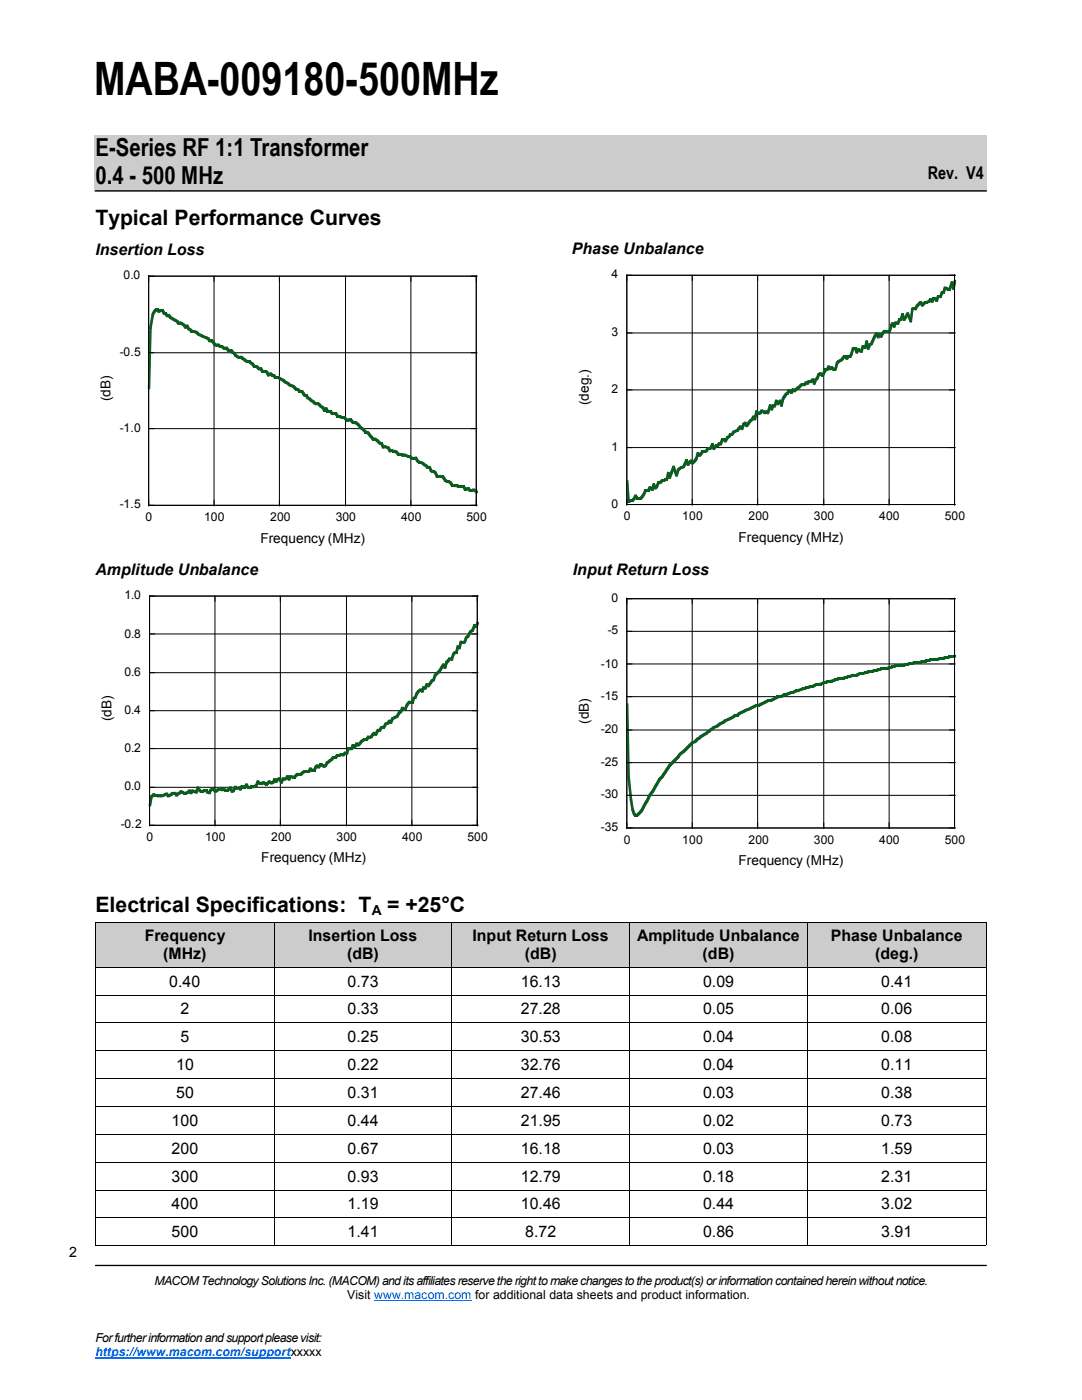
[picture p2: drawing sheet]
<svg xmlns="http://www.w3.org/2000/svg" width="216mm" height="279mm" viewBox="0 0 216 279" stroke-linecap="round" stroke-linejoin="round" font-family="sans-serif">
<defs><g id="words">
<text font-size="9.2" x="18.8" y="19">MABA-009180-500MHz</text>
<g font-size="5">
<text x="19" y="31.1">E-Series RF 1:1 Transformer</text>
<text x="19" y="36.8">0.4 - 500 MHz</text>
</g>
<g font-size="4.2">
<text x="19" y="44.9">Typical Performance Curves</text>
<text x="19" y="182">Electrical Specifications: T</text>
<text x="77.3" y="182">= +25°C</text>
</g>
<text font-size="3.5" x="185.2" y="35.7">Rev. V4</text>
<g font-size="3.2">
<text x="19" y="50.9">Insertion Loss</text>
<text x="114.1" y="50.7">Phase Unbalance</text>
<text x="19" y="114.7">Amplitude Unbalance</text>
<text x="114.3" y="114.8">Input Return Loss</text>
<text x="28.9" y="187.9">Frequency</text>
<text x="32.6" y="191.5">(MHz)</text>
<text x="61.6" y="187.9">Insertion Loss</text>
<text x="69.3" y="191.5">(dB)</text>
<text x="94.3" y="187.9">Input Return Loss</text>
<text x="104.8" y="191.5">(dB)</text>
<text x="127.2" y="187.9">Amplitude Unbalance</text>
<text x="140.2" y="191.5">(dB)</text>
<text x="165.8" y="187.9">Phase Unbalance</text>
<text x="174.7" y="191.5">(deg.)</text>
<text x="33.8" y="196.9">0.40</text>
<text x="69.4" y="196.9">0.73</text>
<text x="103.9" y="196.9">16.13</text>
<text x="140.3" y="196.9">0.09</text>
<text x="175.9" y="196.9">0.41</text>
<text x="36" y="202.5">2</text>
<text x="69.4" y="202.5">0.33</text>
<text x="103.9" y="202.5">27.28</text>
<text x="140.3" y="202.5">0.05</text>
<text x="175.9" y="202.5">0.06</text>
<text x="36" y="208">5</text>
<text x="69.4" y="208">0.25</text>
<text x="103.9" y="208">30.53</text>
<text x="140.3" y="208">0.04</text>
<text x="175.9" y="208">0.08</text>
<text x="35.1" y="213.6">10</text>
<text x="69.4" y="213.6">0.22</text>
<text x="103.9" y="213.6">32.76</text>
<text x="140.3" y="213.6">0.04</text>
<text x="175.9" y="213.6">0.11</text>
<text x="35.1" y="219.2">50</text>
<text x="69.4" y="219.2">0.31</text>
<text x="103.9" y="219.2">27.46</text>
<text x="140.3" y="219.2">0.03</text>
<text x="175.9" y="219.2">0.38</text>
<text x="34.3" y="224.7">100</text>
<text x="69.4" y="224.7">0.44</text>
<text x="103.9" y="224.7">21.95</text>
<text x="140.3" y="224.7">0.02</text>
<text x="175.9" y="224.7">0.73</text>
<text x="34.3" y="230.2">200</text>
<text x="69.4" y="230.2">0.67</text>
<text x="103.9" y="230.2">16.18</text>
<text x="140.3" y="230.2">0.03</text>
<text x="175.9" y="230.2">1.59</text>
<text x="34.3" y="235.8">300</text>
<text x="69.4" y="235.8">0.93</text>
<text x="103.9" y="235.8">12.79</text>
<text x="140.3" y="235.8">0.18</text>
<text x="175.9" y="235.8">2.31</text>
<text x="34.3" y="241.4">400</text>
<text x="69.4" y="241.4">1.19</text>
<text x="103.9" y="241.4">10.46</text>
<text x="140.3" y="241.4">0.44</text>
<text x="175.9" y="241.4">3.02</text>
<text x="34.3" y="246.9">500</text>
<text x="69.4" y="246.9">1.41</text>
<text x="104.8" y="246.9">8.72</text>
<text x="140.3" y="246.9">0.86</text>
<text x="175.9" y="246.9">3.91</text>
</g>
<g font-size="2.8">
<text x="74.2" y="182.6">A</text>
<text x="13.8" y="250.9">2</text>
</g>
<g font-size="2.7">
<text x="22.1" y="80.1" transform="rotate(-90 22.1 80.1)">(dB)</text>
<text x="117.5" y="80.9" transform="rotate(-90 117.5 80.9)">(deg.)</text>
<text x="52" y="108.3">Frequency (MHz)</text>
<text x="147.4" y="108.1">Frequency (MHz)</text>
<text x="22.3" y="144" transform="rotate(-90 22.3 144)">(dB)</text>
<text x="117.5" y="144.5" transform="rotate(-90 117.5 144.5)">(dB)</text>
<text x="52.2" y="172.2">Frequency (MHz)</text>
<text x="147.4" y="172.7">Frequency (MHz)</text>
</g>
<g font-size="2.5">
<text x="30.8" y="256.5">MACOM Technology Solutions Inc. (MACOM) and its affiliates reserve the right to make changes to the product(s) or information contained herein without notice.</text>
<text x="69.3" y="259.3">Visit www.macom.com for additional data sheets and product information.</text>
<text x="19" y="267.8">For further information and support please visit:</text>
</g>
<text font-size="2.5" fill="#06f" x="19" y="270.7">https://www.macom.com/supportxxxxx</text>
<g font-size="2.4">
<text x="24.7" y="55.7">0.0</text>
<text x="122.1" y="55.5">4</text>
<text x="23.9" y="71">-0.5</text>
<text x="122.1" y="67.1">3</text>
<text x="122.1" y="78.4">2</text>
<text x="23.9" y="86.3">-1.0</text>
<text x="122.1" y="89.9">1</text>
<text x="23.9" y="101.5">-1.5</text>
<text x="122.1" y="101.3">0</text>
<text x="29.1" y="104">0</text>
<text x="40.7" y="104">100</text>
<text x="54" y="104">200</text>
<text x="67" y="104">300</text>
<text x="80" y="104">400</text>
<text x="93.1" y="104">500</text>
<text x="124.5" y="103.9">0</text>
<text x="136.2" y="103.9">100</text>
<text x="149.4" y="103.9">200</text>
<text x="162.4" y="103.9">300</text>
<text x="175.5" y="103.9">400</text>
<text x="188.5" y="103.9">500</text>
<text x="24.8" y="119.6">1.0</text>
<text x="122.1" y="120.1">0</text>
<text x="24.8" y="127.3">0.8</text>
<text x="121.3" y="126.6">-5</text>
<text x="24.8" y="134.9">0.6</text>
<text x="119.9" y="133.3">-10</text>
<text x="24.8" y="142.5">0.4</text>
<text x="119.9" y="139.8">-15</text>
<text x="119.9" y="146.3">-20</text>
<text x="24.8" y="150.2">0.2</text>
<text x="119.9" y="152.8">-25</text>
<text x="24.8" y="157.8">0.0</text>
<text x="119.9" y="159.4">-30</text>
<text x="24.1" y="165.3">-0.2</text>
<text x="29.2" y="167.9">0</text>
<text x="40.9" y="167.9">100</text>
<text x="54.1" y="167.9">200</text>
<text x="67.2" y="167.9">300</text>
<text x="80.2" y="167.9">400</text>
<text x="93.3" y="167.9">500</text>
<text x="119.9" y="165.9">-35</text>
<text x="124.5" y="168.4">0</text>
<text x="136.2" y="168.4">100</text>
<text x="149.4" y="168.4">200</text>
<text x="162.4" y="168.4">300</text>
<text x="175.5" y="168.4">400</text>
<text x="188.5" y="168.4">500</text>
</g>
</g></defs>
<path d="M18.8 26.9h178v11.3h-178z" fill-rule="evenodd" fill="#ccc"/>
<path d="M19 38.1h177.8" fill="none" stroke="#000" stroke-width=".26"/>
<g fill="#fff">
<path d="M6.9 247.1h9.6v6.3h-9.6z" fill-rule="evenodd"/>
<path d="M6.9 247.3h9.5v6.4h-9.5z" fill-rule="evenodd"/>
</g>
<path d="M19 252.6h177.8" fill="none" stroke="#000" stroke-width=".26"/>
<path d="M74.7 259.7h19.4" fill="none" stroke="#06f" stroke-width=".2"/>
<path d="M19 271.1h39" fill="none" stroke="#06f" stroke-width=".25"/>
<path d="M6.9 247.3h9.5v6.3h-9.5z" fill-rule="evenodd" fill="#fff"/>
<g fill="#ccc">
<path d="M19 184.1h35.7v9h-35.7z" fill-rule="evenodd"/>
<path d="M54.7 184.1h35.5v9h-35.5z" fill-rule="evenodd"/>
<path d="M90.2 184.1h35.5v9h-35.5z" fill-rule="evenodd"/>
<path d="M125.7 184.1h35.4v9h-35.4z" fill-rule="evenodd"/>
<path d="M161.1 184.1h35.7v9h-35.7z" fill-rule="evenodd"/>
</g>
<g fill="none" stroke="#000" stroke-width=".2">
<path d="M42.9 119v45.9M56 119v45.9M69.2 119v45.9M82.2 119v45.9M95.3 119v45.9M95.4 119h-65.6v45.9M29.8 134.3h65.6M29.8 126.5h65.6M29.8 157.1h65.6M29.8 149.4h65.6M29.8 141.9h65.6M29.8 164.7h65.6"/>
<path d="M19 184.1h177.8M19.1 184.1v64.4M19.1 193.1h177.7M19.1 198.6h177.7M54.7 184.2v64.3M90.2 184.2v64.3M125.7 184.2v64.3M161.2 184.2v64.3M196.8 184.1v64.4M19.1 204.2h177.7M19.1 209.7h177.7M19.1 215.3h177.7"/>
<path d="M19.1 220.9h177.7M19.1 226.4h177.7M19.1 232h177.7M19.1 237.5h177.7M19 248.6h177.8M19.1 243.1h177.7"/>
</g>
<g fill="#07601a">
<path d="M30 158.8h.5v.5l-.3 1.7h-.5z"/>
<path d="M30.5 158.4h.4v.4l-.4 .5h-.5v-.5z"/>
<path d="M30.5 158.4l.7 .1v.5l-.7-.2z"/>
<path d="M30.8 158.5h.7v.5h-.7z"/>
<path d="M31.1 158.5l.7 .2v.4l-.7-.1z"/>
<path d="M31.4 158.7l.7-.2v.5l-.7 .1z"/>
<path d="M31.7 158.5l.7 .2v.4l-.7-.1z"/>
<path d="M32 158.7l.9-.2v.5l-.9 .1z"/>
<path d="M32.4 158.5l.8-.1v.4l-.8 .2z"/>
<path d="M32.7 158.4l.8-.2v.5l-.8 .1z"/>
<path d="M33 158.2h.5l.3 .5v.4h-.5l-.3-.4z"/>
<path d="M33.3 158.7l.8-.2v.5l-.8 .1z"/>
<path d="M33.6 158.5l.8-.1v.4l-.8 .2z"/>
<path d="M34.2 158.1h.5v.4l-.3 .3h-.5v-.4z"/>
<path d="M34.2 158.1h1v.4h-1z"/>
<path d="M34.7 158.1h.5l.3 .4v.5h-.5l-.3-.5z"/>
<path d="M35.3 158.2h.5v.5l-.3 .3h-.5v-.5z"/>
<path d="M35.3 158.2l.8-.1v.4l-.8 .2z"/>
<path d="M35.6 158.1l.3-.3h.5v.4l-.3 .3h-.5z"/>
<path d="M35.9 157.8l.8 .1v.5l-.8-.2z"/>
<path d="M36.2 157.9h.5l.4 .3v.5h-.4l-.5-.3z"/>
<path d="M36.7 158.2l.7-.1v.4l-.7 .2z"/>
<path d="M37 158.1l.7-.2v.5l-.7 .1z"/>
<path d="M37.6 157.6h.4v.5l-.3 .3h-.4v-.5z"/>
<path d="M37.6 157.6h.4l.3 .5v.4h-.4l-.3-.4z"/>
<path d="M38.2 157.6h.4v.5l-.3 .4h-.4v-.4z"/>
<path d="M38.2 157.6l.8 .2v.4l-.8-.1z"/>
<path d="M38.5 157.8l.9 .1v.5l-.9-.2z"/>
<path d="M39.2 157h.5v.5l-.3 .9h-.4z"/>
<path d="M39.2 157h.5l.3 .5v.4h-.4l-.4-.4z"/>
<path d="M39.6 157.5h.4l.3 .3v.4h-.4l-.3-.3z"/>
<path d="M39.9 157.8h.7v.4h-.7z"/>
<path d="M40.2 157.8l.7-.2v.5l-.7 .1z"/>
<path d="M40.5 157.6h.9v.5h-.9z"/>
<path d="M40.9 157.6h.5l.3 .3v.5h-.5l-.3-.3z"/>
<path d="M41.2 157.9l.8 .2v.4l-.8-.1z"/>
<path d="M41.8 157.5h.5v.4l-.3 .6h-.5v-.4z"/>
<path d="M41.8 157.5l.8-.2v.5l-.8 .1z"/>
<path d="M42.1 157.3h.8v.5h-.8z"/>
<path d="M42.4 157.3h.5l.3 .5v.4h-.5l-.3-.4z"/>
<path d="M42.7 157.8l.5-.3h.5v.4l-.5 .3h-.5z"/>
<path d="M43.5 157.1h.5v.5l-.3 .3h-.5v-.4z"/>
<path d="M43.5 157.1l.8 .2v.5l-.8-.2z"/>
<path d="M43.8 157.3l.8 .2v.4l-.8-.1z"/>
<path d="M44.1 157.5l.8-.2v.5l-.8 .1z"/>
<path d="M44.4 157.3l.8 .2v.4l-.8-.1z"/>
<path d="M44.7 157.5h.9v.4h-.9z"/>
<path d="M45.2 157.5l.7-.2v.5l-.7 .1z"/>
<path d="M45.8 157h.4v.5l-.3 .3h-.4v-.5z"/>
<path d="M45.8 157h.4l.3 .8v.4h-.4l-.3-.7z"/>
<path d="M46.1 157.8l.7-.2v.5l-.7 .1z"/>
<path d="M46.7 156.9h.5v.4l-.4 .8h-.4v-.5z"/>
<path d="M46.7 156.9h.5l.2 .2v.5h-.4l-.3-.3z"/>
<path d="M47 157.1l.9-.1v.5l-.9 .1z"/>
<path d="M47.4 157h.5l.3 .3v.5h-.4l-.4-.3z"/>
<path d="M48.1 156.7h.4v.4l-.3 .7h-.4v-.5z"/>
<path d="M48.1 156.7l.7 .2v.4l-.7-.2z"/>
<path d="M48.4 156.9h.7v.4h-.7z"/>
<path d="M49 156.4h.4v.5l-.3 .4h-.4v-.4z"/>
<path d="M49 156.4h.4l.3 .6v.5h-.4l-.3-.6z"/>
<path d="M49.3 157h.9v.5h-.9z"/>
<path d="M50 156.7h.5v.4l-.3 .4h-.5v-.5z"/>
<path d="M50 156.7l.8 .2v.4l-.8-.2z"/>
<path d="M50.3 156.9l.8-.2v.4l-.8 .2z"/>
<path d="M50.6 156.7l.8-.2v.5l-.8 .1z"/>
<path d="M51.2 155.8h.5v.4l-.3 .8h-.5v-.5z"/>
<path d="M51.2 155.8h.5l.5 .4v.5h-.5l-.5-.5z"/>
<path d="M51.7 156.2h.8v.5h-.8z"/>
<path d="M52 156.2l.3-.2h.5v.4l-.3 .3h-.5z"/>
<path d="M52.3 156l.8 .1v.4l-.8-.1z"/>
<path d="M52.6 156.1h.5l.3 .3v.5h-.5l-.3-.4z"/>
<path d="M53.2 156.1h.5v.4l-.3 .4h-.5v-.5z"/>
<path d="M53.5 155.8h.5v.4l-.3 .3h-.5v-.4z"/>
<path d="M53.5 155.8h.5l.4 .3v.4h-.4l-.5-.3z"/>
<path d="M54 156.1l.7-.1v.4l-.7 .1z"/>
<path d="M54.6 155.3h.4v.5l-.3 .6h-.4v-.4z"/>
<path d="M54.6 155.3h.4l.3 .5v.4h-.4l-.3-.4z"/>
<path d="M55.2 155.3h.4v.5l-.3 .4h-.4v-.4z"/>
<path d="M55.2 155.3l.8-.1v.4l-.8 .2z"/>
<path d="M55.5 155.2h.5l.4 .8v.4h-.4l-.5-.8z"/>
<path d="M56.3 155.2h.4v.4l-.3 .8h-.4v-.4z"/>
<path d="M56.3 155.2l.7 .1v.5l-.7-.2z"/>
<path d="M56.6 155.3l.7-.1v.4l-.7 .2z"/>
<path d="M57.2 154.7h.4v.5l-.3 .4h-.4v-.4z"/>
<path d="M57.2 154.7h.4l.3 .6v.5h-.4l-.3-.6z"/>
<path d="M57.8 154.7h.4v.5l-.3 .6h-.4v-.5z"/>
<path d="M57.8 154.7l.9 .2v.4l-.9-.1z"/>
<path d="M58.2 154.9h.8v.4h-.8z"/>
<path d="M58.5 154.9l.3-.3h.5v.4l-.3 .3h-.5z"/>
<path d="M59.1 154.3h.5v.4l-.3 .3h-.5v-.4z"/>
<path d="M59.1 154.3h.8v.4h-.8z"/>
<path d="M59.4 154.3l.8 .1v.5l-.8-.2z"/>
<path d="M60.2 154h.5v.4l-.5 .5h-.4v-.5z"/>
<path d="M60.2 154l.8-.2v.5l-.8 .1z"/>
<path d="M60.5 153.8h.8v.5h-.8z"/>
<path d="M60.8 153.8h.8v.5h-.8z"/>
<path d="M61.1 153.8h.8v.5h-.8z"/>
<path d="M61.7 153.2h.5v.5l-.3 .6h-.5v-.5z"/>
<path d="M61.7 153.2h.5l.3 .3v.5h-.5l-.3-.3z"/>
<path d="M62 153.5h.9v.5h-.9z"/>
<path d="M62.8 152.9h.4v.5l-.3 .6h-.4v-.5z"/>
<path d="M63.1 152.6h.4v.5l-.3 .3h-.4v-.5z"/>
<path d="M63.1 152.6h.4l.3 .3v.5h-.4l-.3-.3z"/>
<path d="M63.7 152.5h.5v.4l-.4 .5h-.4v-.5z"/>
<path d="M63.7 152.5h.7v.4h-.7z"/>
<path d="M64 152.5h.4l.5 .3v.4h-.5l-.4-.3z"/>
<path d="M64.4 152.8l.8-.2v.5l-.8 .1z"/>
<path d="M65.1 152h.4v.5l-.3 .6h-.4v-.5z"/>
<path d="M65.1 152l.7-.1v.4l-.7 .2z"/>
<path d="M65.7 151.6h.4v.4l-.3 .3h-.4v-.4z"/>
<path d="M65.7 151.6l.7-.2v.5l-.7 .1z"/>
<path d="M66.3 150.9h.4v.5l-.3 .5h-.4v-.5z"/>
<path d="M66.3 150.9h.9v.5h-.9z"/>
<path d="M67 150.6h.5v.5l-.3 .3h-.5v-.5z"/>
<path d="M67 150.6h.8v.5h-.8z"/>
<path d="M67.3 150.6l.8-.1v.4l-.8 .2z"/>
<path d="M67.6 150.5l.8-.2v.5l-.8 .1z"/>
<path d="M67.9 150.3l.8 .2v.4l-.8-.1z"/>
<path d="M68.2 150.5l.5-.5h.5v.5l-.5 .4h-.5z"/>
<path d="M68.7 150l.8 .2v.4l-.8-.1z"/>
<path d="M69.3 149.1h.5v.5l-.3 1h-.5z"/>
<path d="M69.3 149.1l.8 .2v.4l-.8-.1z"/>
<path d="M69.6 149.3h.8v.4h-.8z"/>
<path d="M70.2 148.5h.5v.5l-.3 .7h-.5v-.4z"/>
<path d="M70.2 148.5h.5l.3 .5v.4h-.5l-.3-.4z"/>
<path d="M71 148.2h.4v.5l-.4 .7h-.5v-.4z"/>
<path d="M71 148.2h.4l.3 .3v.5h-.4l-.3-.3z"/>
<path d="M71.3 148.5l.3-.3h.4v.5l-.3 .3h-.4z"/>
<path d="M71.9 147.8h.4v.4l-.3 .5h-.4v-.5z"/>
<path d="M71.9 147.8l.7-.2v.5l-.7 .1z"/>
<path d="M72.2 147.6l.3-.3h.4v.5l-.3 .3h-.4z"/>
<path d="M72.5 147.3l.9 .2v.4l-.9-.1z"/>
<path d="M73.3 146.9h.4v.4l-.3 .6h-.5v-.4z"/>
<path d="M73.3 146.9l.7 .1v.5l-.7-.2z"/>
<path d="M73.5 147l.8-.1v.4l-.8 .2z"/>
<path d="M74.2 146.4h.4v.5l-.3 .4h-.4v-.4z"/>
<path d="M74.5 146.1h.4v.4l-.3 .4h-.4v-.5z"/>
<path d="M74.5 146.1h.4l.3 .3v.5h-.4l-.3-.4z"/>
<path d="M75.2 145.5h.5v.4l-.5 1h-.4v-.5z"/>
<path d="M75.2 145.5l.8 .1v.5l-.8-.2z"/>
<path d="M75.8 145h.5v.5l-.3 .6h-.5v-.5z"/>
<path d="M75.8 145l.8-.1v.4l-.8 .2z"/>
<path d="M76.1 144.9h.8v.4h-.8z"/>
<path d="M76.7 144.3h.5v.4l-.3 .6h-.5v-.4z"/>
<path d="M76.7 144.3l1-.2v.5l-1 .1z"/>
<path d="M77.5 143.7h.5v.4l-.3 .5h-.5v-.5z"/>
<path d="M77.5 143.7h.5l.3 .3v.4h-.5l-.3-.3z"/>
<path d="M78.1 143.2h.5v.5l-.3 .7h-.5v-.4z"/>
<path d="M78.1 143.2l.8-.1v.4l-.8 .2z"/>
<path d="M78.4 143.1l.8-.2v.5l-.8 .1z"/>
<path d="M78.7 142.9l.8-.1v.4l-.8 .2z"/>
<path d="M79.5 142h.4v.5l-.4 .7h-.5v-.4z"/>
<path d="M79.5 142l.7-.1v.4l-.7 .2z"/>
<path d="M80.1 141.1h.4v.4l-.3 .8h-.4v-.4z"/>
<path d="M80.1 141.1h.4l.3 .3v.5h-.4l-.3-.4z"/>
<path d="M80.4 141.4l.7-.1v.4l-.7 .2z"/>
<path d="M81 140.5h.5v.4l-.4 .8h-.4v-.4z"/>
<path d="M81.5 139.9h.4v.4l-.4 .6h-.5v-.4z"/>
<path d="M81.5 139.9l.7 .1v.5l-.7-.2z"/>
<path d="M81.7 140h.8v.5h-.8z"/>
<path d="M82.4 139.1h.4v.5l-.3 .9h-.4v-.5z"/>
<path d="M82.4 139.1l.7-.1v.4l-.7 .2z"/>
<path d="M83 138.2h.4v.5l-.3 .7h-.4v-.4z"/>
<path d="M83.3 137.8h.4v.4l-.3 .5h-.4v-.5z"/>
<path d="M83.3 137.8l.4-.3h.5v.4l-.5 .3h-.4z"/>
<path d="M83.7 137.5h.5l.3 .3v.4h-.5l-.3-.3z"/>
<path d="M84.3 137h.5v.5l-.3 .7h-.5v-.4z"/>
<path d="M84.3 137l.8 .2v.4l-.8-.1z"/>
<path d="M84.9 136.4h.5v.5l-.3 .7h-.5v-.4z"/>
<path d="M84.9 136.4h.5l.3 .3v.5h-.5l-.3-.3z"/>
<path d="M85.7 136.1h.4v.4l-.4 .7h-.5v-.5z"/>
<path d="M86 135.6h.5v.5l-.4 .4h-.4v-.4z"/>
<path d="M86 135.6l.8-.1v.4l-.8 .2z"/>
<path d="M86.6 134.6h.5v.4l-.3 .9h-.5z"/>
<path d="M86.9 134.3h.5v.4l-.3 .3h-.5v-.4z"/>
<path d="M86.9 134.3l.3-.3h.5v.4l-.3 .3h-.5z"/>
<path d="M87.5 133.7h.5v.4l-.3 .3h-.5v-.4z"/>
<path d="M88 132.9h.4v.5l-.4 .7h-.5v-.4z"/>
<path d="M88.3 132.5h.4v.4l-.3 .5h-.4v-.5z"/>
<path d="M88.3 132.5h.4l.3 .6v.4h-.4l-.3-.6z"/>
<path d="M88.9 132h.4v.5l-.3 1h-.4z"/>
<path d="M88.9 132l.3-.3h.4v.5l-.3 .3h-.4z"/>
<path d="M89.5 131.3h.4v.4l-.3 .5h-.4v-.5z"/>
<path d="M89.5 131.3l.9 .1v.5l-.9-.2z"/>
<path d="M90.3 130.3h.4v.5l-.3 1.1h-.5z"/>
<path d="M90.6 130h.4v.5l-.3 .3h-.4v-.5z"/>
<path d="M90.6 130h.7v.5h-.7z"/>
<path d="M91.2 128.8h.4v.5l-.3 1.2h-.4z"/>
<path d="M91.2 128.8h.4l.3 .3v.5h-.4l-.3-.3z"/>
<path d="M91.8 127.9h.4v.5l-.3 1.2h-.4z"/>
<path d="M91.8 127.9l.9 .2v.4l-.9-.1z"/>
<path d="M92.2 128.1l.8-.2v.5l-.8 .1z"/>
<path d="M92.8 127h.5v.5l-.3 .9h-.5v-.5z"/>
<path d="M92.8 127l.8-.1v.4l-.8 .2z"/>
<path d="M93.4 126.2h.5v.5l-.3 .6h-.5v-.4z"/>
<path d="M93.7 125.8h.5v.4l-.3 .5h-.5v-.5z"/>
<path d="M93.7 125.8l.8-.2v.5l-.8 .1z"/>
<path d="M94.5 124.6h.5v.4l-.5 1.1h-.4v-.5z"/>
<path d="M94.5 124.6h.5l.3 .3v.4h-.5l-.3-.3z"/>
<path d="M95.1 124.1h.5v.5l-.3 .7h-.5v-.4z"/>
</g>
<g fill="none" stroke="#000" stroke-width=".2">
<path d="M29.8 119h1.1M29.8 119v1M29.8 118.8v45.9M29.8 119h65.6M42.9 119v1M56 119v1M69.2 119v1M82.2 119v1M94.2 119h1.1v1M95.3 118.8v45.9M138.2 119.5v45.9M151.2 119.5v45.9"/>
<path d="M164.4 119.5v45.9M177.5 119.5v45.9M190.5 119.5v45.9M190.7 119.5h-65.6v45.9M29.8 134.3h1.1M29.8 126.5h1.1M94.2 134.3h1.1M94.2 126.5h1.1M125.1 139.1h65.6M125.1 132.5h65.6M125.1 126h65.6M29.8 157.1h1.1"/>
<path d="M29.8 149.4h1.1M29.8 141.9h1.1M94.2 157.1h1.1M94.2 149.4h1.1M94.2 141.9h1.1M125.1 158.8h65.6M125.1 152.2h65.6M125.1 145.7h65.6M29.8 164.7h1.1M29.8 163.7v1M29.8 164.7h65.6M42.9 163.7v1"/>
<path d="M56 163.7v1M69.2 163.7v1M82.2 163.7v1M94.2 164.7h1.1M95.3 163.7v1M125.1 165.3h65.6"/>
</g>
<g fill="#07601a">
<path d="M124.9 140.4h.5l.3 15h-.5z"/>
<path d="M125.2 155h.5l.5 4.8h-.5z"/>
<path d="M125.7 159.4h.5l.3 2.4h-.5z"/>
<path d="M126 161.3h.5l.3 .9v.5h-.5z"/>
<path d="M126.3 162.2h.5l.3 .3v.5h-.5l-.3-.3z"/>
<path d="M126.6 162.5h.8v.5h-.8z"/>
<path d="M127.2 162.2h.5v.5l-.3 .3h-.5v-.5z"/>
<path d="M127.7 161.8h.4v.4l-.4 .5h-.5v-.5z"/>
<path d="M128 161.3h.4v.5l-.3 .4h-.4v-.4z"/>
<path d="M128.3 160.7h.4v.5l-.3 .6h-.4v-.5z"/>
<path d="M128.6 160.1h.4v.5l-.3 .6h-.4v-.5z"/>
<path d="M128.9 159.7h.5v.4l-.4 .5h-.4v-.5z"/>
<path d="M129.2 159h.4v.5l-.2 .6h-.5v-.4z"/>
<path d="M129.5 158.4h.5v.5l-.4 .6h-.4v-.5z"/>
<path d="M130 157.8h.4v.5l-.4 .6h-.5v-.5z"/>
<path d="M130.3 157.4h.4v.4l-.3 .5h-.4v-.5z"/>
<path d="M130.6 156.8h.4v.4l-.3 .6h-.4v-.4z"/>
<path d="M130.9 156.3h.4v.5l-.3 .4h-.4v-.4z"/>
<path d="M131.2 155.7h.4v.5l-.3 .6h-.4v-.5z"/>
<path d="M131.5 155.3h.4v.4l-.3 .5h-.4v-.5z"/>
<path d="M131.5 155.3l.4-.5h.5v.5l-.5 .4h-.4z"/>
<path d="M132.2 154.4h.5v.4l-.3 .5h-.5v-.5z"/>
<path d="M132.5 153.9h.5v.5l-.3 .4h-.5v-.4z"/>
<path d="M132.8 153.4h.5v.5l-.3 .5h-.5v-.5z"/>
<path d="M133.1 153h.5v.4l-.3 .5h-.5v-.5z"/>
<path d="M133.4 152.5h.5v.5l-.3 .4h-.5v-.4z"/>
<path d="M133.4 152.5l.4-.3h.4v.5l-.3 .3h-.5z"/>
<path d="M134.2 151.8h.5v.4l-.5 .5h-.4v-.5z"/>
<path d="M134.5 151.5h.5v.4l-.3 .3h-.5v-.4z"/>
<path d="M134.5 151.5l.3-.3h.5v.4l-.3 .3h-.5z"/>
<path d="M135.1 150.9h.5v.4l-.3 .3h-.5v-.4z"/>
<path d="M135.4 150.4h.5v.5l-.3 .4h-.5v-.4z"/>
<path d="M135.4 150.4l.3-.3h.5v.5l-.3 .3h-.5z"/>
<path d="M135.7 150.1l.5-.3h.4v.5l-.4 .3h-.5z"/>
<path d="M136.5 149.5h.4v.4l-.3 .4h-.4v-.5z"/>
<path d="M136.5 149.5l.3-.3h.4v.5l-.3 .2h-.4z"/>
<path d="M137.1 148.9h.4v.4l-.3 .4h-.4v-.5z"/>
<path d="M137.1 148.9l.3-.3h.4v.4l-.3 .3h-.4z"/>
<path d="M137.4 148.6l.3-.3h.5v.4l-.4 .3h-.4z"/>
<path d="M138 148h.5v.4l-.3 .3h-.5v-.4z"/>
<path d="M138 148l.9-.2v.5l-.9 .1z"/>
<path d="M138.8 147.5h.4v.5l-.3 .3h-.4v-.5z"/>
<path d="M139.1 147.2h.4v.5l-.3 .3h-.4v-.5z"/>
<path d="M139.1 147.2l.7-.1v.4l-.7 .2z"/>
<path d="M139.7 146.8h.4v.4l-.3 .3h-.4v-.4z"/>
<path d="M139.7 146.8l.7-.2v.5l-.7 .1z"/>
<path d="M140 146.6l.4-.3h.5v.5l-.5 .3h-.4z"/>
<path d="M140.4 146.3l.8-.1v.4l-.8 .2z"/>
<path d="M141 145.9h.5v.4l-.3 .3h-.5v-.4z"/>
<path d="M141 145.9l.8-.2v.5l-.8 .1z"/>
<path d="M141.3 145.7l.3-.3h.5v.5l-.3 .3h-.5z"/>
<path d="M141.6 145.4l.8-.1v.4l-.8 .2z"/>
<path d="M142 145.3l.2-.3h.5v.4l-.3 .3h-.4z"/>
<path d="M142.2 145l.9-.2v.5l-.9 .1z"/>
<path d="M142.7 144.8l.8-.1v.4l-.8 .2z"/>
<path d="M143 144.7l.3-.3h.5v.4l-.3 .3h-.5z"/>
<path d="M143.3 144.4l.8-.2v.5l-.8 .1z"/>
<path d="M143.6 144.2l.8-.1v.4l-.8 .2z"/>
<path d="M143.9 144.1l.8-.2v.5l-.8 .1z"/>
<path d="M144.2 143.9l.3-.3h.5v.5l-.3 .3h-.5z"/>
<path d="M144.5 143.6l.9-.2v.5l-.9 .2z"/>
<path d="M145 143.4l.7-.1v.4l-.7 .2z"/>
<path d="M145.3 143.3l.7-.2v.5l-.7 .1z"/>
<path d="M145.6 143.1l.8-.1v.4l-.8 .2z"/>
<path d="M145.9 143l.7-.2v.5l-.7 .1z"/>
<path d="M146.2 142.8l.3-.3h.4v.5l-.3 .3h-.4z"/>
<path d="M146.5 142.5h.9v.5h-.9z"/>
<path d="M146.9 142.5l.4-.3h.4v.5l-.3 .3h-.5z"/>
<path d="M147.3 142.2l.7-.1v.4l-.7 .2z"/>
<path d="M147.6 142.1l.7-.2v.5l-.7 .1z"/>
<path d="M147.9 141.9l.7-.1v.4l-.7 .2z"/>
<path d="M148.2 141.8l.7-.2v.5l-.7 .1z"/>
<path d="M148.5 141.6l.7-.1v.4l-.7 .2z"/>
<path d="M148.8 141.5l.9-.2v.5l-.9 .1z"/>
<path d="M149.2 141.3l.8-.1v.4l-.8 .2z"/>
<path d="M149.5 141.2l.8-.2v.5l-.8 .1z"/>
<path d="M149.8 141l.8-.1v.4l-.8 .2z"/>
<path d="M150.1 140.9l.8-.2v.5l-.8 .1z"/>
<path d="M150.4 140.7l.8-.1v.4l-.8 .2z"/>
<path d="M150.8 140.6h.9v.4h-.9z"/>
<path d="M151.2 140.6l.8-.2v.5l-.8 .1z"/>
<path d="M151.5 140.4l.8-.1v.4l-.8 .2z"/>
<path d="M151.8 140.3l.8-.2v.5l-.8 .1z"/>
<path d="M152.1 140.1l.8-.1v.4l-.8 .2z"/>
<path d="M152.4 140l.8-.2v.5l-.8 .1z"/>
<path d="M152.7 139.8l.8-.1v.4l-.8 .2z"/>
<path d="M153 139.7h.9v.4h-.9z"/>
<path d="M153.5 139.7l.7-.2v.5l-.7 .1z"/>
<path d="M153.8 139.5l.7-.2v.5l-.7 .2z"/>
<path d="M154.1 139.3l.7-.1v.5l-.7 .1z"/>
<path d="M154.4 139.2l.7-.1v.4l-.7 .2z"/>
<path d="M154.7 139.1l.8-.2v.4l-.8 .2z"/>
<path d="M155 138.9h.9v.4h-.9z"/>
<path d="M155.5 138.9l.7-.2v.5l-.7 .1z"/>
<path d="M155.7 138.7l.8-.1v.5l-.8 .1z"/>
<path d="M156.1 138.6l.7-.2v.5l-.7 .2z"/>
<path d="M156.4 138.4h.7v.5h-.7z"/>
<path d="M156.7 138.4l.7-.1v.4l-.7 .2z"/>
<path d="M157 138.3l.7-.2v.5l-.7 .1z"/>
<path d="M157.3 138.1l.9-.1v.4l-.9 .2z"/>
<path d="M157.7 138h.8v.4h-.8z"/>
<path d="M158 138l.8-.2v.5l-.8 .1z"/>
<path d="M158.3 137.8l.8-.1v.4l-.8 .2z"/>
<path d="M158.6 137.7h.8v.4h-.8z"/>
<path d="M158.9 137.7l.8-.2v.5l-.8 .1z"/>
<path d="M159.2 137.5l.9-.1v.4l-.9 .2z"/>
<path d="M159.7 137.4l.8-.2v.5l-.8 .1z"/>
<path d="M160 137.2h.8v.5h-.8z"/>
<path d="M160.3 137.2l.8-.1v.4l-.8 .2z"/>
<path d="M160.6 137.1h.8v.4h-.8z"/>
<path d="M160.9 137.1l.8-.2v.5l-.8 .1z"/>
<path d="M161.2 136.9l.8-.1v.4l-.8 .2z"/>
<path d="M161.5 136.8h.9v.4h-.9z"/>
<path d="M162 136.8l.7-.2v.5l-.7 .1z"/>
<path d="M162.3 136.6l.7-.1v.4l-.7 .2z"/>
<path d="M162.6 136.5h.7v.4h-.7z"/>
<path d="M162.9 136.5l.8-.2v.5l-.8 .1z"/>
<path d="M163.2 136.3h.7v.5h-.7z"/>
<path d="M163.5 136.3l.9-.1v.4l-.9 .2z"/>
<path d="M163.9 136.2l.8-.2v.5l-.8 .1z"/>
<path d="M164.3 136h.7v.5h-.7z"/>
<path d="M164.6 136l.7-.1v.4l-.7 .2z"/>
<path d="M164.9 135.9h.7v.4h-.7z"/>
<path d="M165.2 135.9l.7-.2v.5l-.7 .1z"/>
<path d="M165.5 135.7h.7v.5h-.7z"/>
<path d="M165.8 135.7l.9-.1v.4l-.9 .2z"/>
<path d="M166.2 135.6l.8-.2v.5l-.8 .1z"/>
<path d="M166.5 135.4h.8v.5h-.8z"/>
<path d="M166.8 135.4l.8-.1v.4l-.8 .2z"/>
<path d="M167.1 135.3h.8v.4h-.8z"/>
<path d="M167.4 135.3l.8-.2v.5l-.8 .1z"/>
<path d="M167.7 135.1h1v.5h-1z"/>
<path d="M168.2 135.1l.8-.1v.4l-.8 .2z"/>
<path d="M168.5 135h.8v.4h-.8z"/>
<path d="M168.8 135l.8-.2v.5l-.8 .1z"/>
<path d="M169.1 134.8h.8v.5h-.8z"/>
<path d="M169.4 134.8l.8-.1v.4l-.8 .2z"/>
<path d="M169.7 134.7l.8-.2v.5l-.8 .1z"/>
<path d="M170 134.5h.9v.5h-.9z"/>
<path d="M170.5 134.5h.7v.5h-.7z"/>
<path d="M170.8 134.5l.7-.2v.5l-.7 .2z"/>
<path d="M171.1 134.3l.7-.1v.5l-.7 .1z"/>
<path d="M171.4 134.2h.7v.5h-.7z"/>
<path d="M171.7 134.2h.8v.5h-.8z"/>
<path d="M172 134.2l.9-.1v.4l-.9 .2z"/>
<path d="M172.5 134.1h.7v.4h-.7z"/>
<path d="M172.7 134.1l.8-.2v.4l-.8 .2z"/>
<path d="M173.1 133.9h.7v.4h-.7z"/>
<path d="M173.4 133.9l.7-.2v.5l-.7 .1z"/>
<path d="M173.7 133.7h.7v.5h-.7z"/>
<path d="M174 133.7l.7-.1v.5l-.7 .1z"/>
<path d="M174.3 133.6h.9v.5h-.9z"/>
<path d="M174.7 133.6l.8-.2v.5l-.8 .2z"/>
<path d="M175 133.4h.8v.5h-.8z"/>
<path d="M175.3 133.4l.8-.1v.4l-.8 .2z"/>
<path d="M175.6 133.3h.8v.4h-.8z"/>
<path d="M175.9 133.3h.8v.4h-.8z"/>
<path d="M176.3 133.3l.9-.2v.5l-.9 .1z"/>
<path d="M176.7 133.1h.7v.5h-.7z"/>
<path d="M177 133.1l.8-.1v.4l-.8 .2z"/>
<path d="M177.3 133h.8v.4h-.8z"/>
<path d="M177.6 133l.8-.2v.5l-.8 .1z"/>
<path d="M177.9 132.8h.8v.5h-.8z"/>
<path d="M178.2 132.8l.8-.1v.4l-.8 .2z"/>
<path d="M178.5 132.7h.9v.4h-.9z"/>
<path d="M179 132.7h.7v.4h-.7z"/>
<path d="M179.3 132.7l.7-.2v.5l-.7 .1z"/>
<path d="M179.6 132.5h.7v.5h-.7z"/>
<path d="M179.9 132.5h.8v.5h-.8z"/>
<path d="M180.2 132.5l.7-.1v.4l-.7 .2z"/>
<path d="M180.5 132.4h.9v.4h-.9z"/>
<path d="M180.9 132.4l.8-.2v.5l-.8 .1z"/>
<path d="M181.3 132.2h.7v.5h-.7z"/>
<path d="M181.6 132.2h.7v.5h-.7z"/>
<path d="M181.8 132.2l.8-.1v.4l-.8 .2z"/>
<path d="M182.2 132.1h.7v.4h-.7z"/>
<path d="M182.5 132.1l.7-.2v.5l-.7 .1z"/>
<path d="M182.8 131.9h.9v.5h-.9z"/>
<path d="M183.2 131.9h.8v.5h-.8z"/>
<path d="M183.5 131.9l.8-.1v.4l-.8 .2z"/>
<path d="M183.8 131.8h.8v.4h-.8z"/>
<path d="M184.1 131.8h.8v.4h-.8z"/>
<path d="M184.4 131.8l.8-.2v.5l-.8 .1z"/>
<path d="M184.7 131.6h.9v.5h-.9z"/>
<path d="M185.2 131.6l.8-.1v.4l-.8 .2z"/>
<path d="M185.5 131.5h.8v.4h-.8z"/>
<path d="M185.8 131.5h.8v.4h-.8z"/>
<path d="M186.1 131.5l.8-.2v.5l-.8 .1z"/>
<path d="M186.4 131.3h.8v.5h-.8z"/>
<path d="M186.7 131.3h.8v.5h-.8z"/>
<path d="M187 131.3l.9-.1v.4l-.9 .2z"/>
<path d="M187.5 131.2h.7v.4h-.7z"/>
<path d="M187.8 131.2h.7v.4h-.7z"/>
<path d="M188.1 131.2l.7-.2v.5l-.7 .1z"/>
<path d="M188.4 131h.7v.5h-.7z"/>
<path d="M188.7 131h.8v.5h-.8z"/>
<path d="M189 131l.8-.1v.4l-.8 .2z"/>
<path d="M189.3 130.9h.9v.4h-.9z"/>
<path d="M189.8 130.9h.7v.4h-.7z"/>
<path d="M190 130.9l.8-.2v.5l-.8 .1z"/>
</g>
<g fill="none" stroke="#000" stroke-width=".2">
<path d="M138.2 54.9v45.9M151.2 54.9v45.9M164.4 54.9v45.9M177.5 54.9v45.9M190.5 54.9v45.9M190.7 54.9h-65.6v45.9M125.1 77.8h65.6M125.1 66.5h65.6M125.1 89.3h65.6M125.1 119.5h1.1M125.1 119.5v1.1M125.1 119.4v45.9"/>
<path d="M125.1 119.5h65.6M125.1 100.7h65.6M138.2 119.5v1.1M151.2 119.5v1.1M164.4 119.5v1.1M177.5 119.5v1.1M189.4 119.5h1.1v1.1M190.5 119.4v45.9M125.1 139.1h1.1M125.1 132.5h1.1M125.1 126h1.1M189.4 139.1h1.1"/>
<path d="M189.4 132.5h1.1M189.4 126h1.1M125.1 158.8h1.1M125.1 152.2h1.1M125.1 145.7h1.1M189.4 158.8h1.1M189.4 152.2h1.1M189.4 145.7h1.1M125.1 165.3h1.1M125.1 164.2v1.1M125.1 165.3h65.6M138.2 164.2v1.1"/>
<path d="M151.2 164.2v1.1M164.4 164.2v1.1M177.5 164.2v1.1M189.4 165.3h1.1M190.5 164.2v1.1"/>
</g>
<g fill="#07601a">
<path d="M124.9 95.8h.5l.3 4.6h-.5z"/>
<path d="M125.2 99.9l.5-.3h.5v.5l-.5 .3h-.5z"/>
<path d="M125.7 99.6h.8v.5h-.8z"/>
<path d="M126.3 99.3h.5v.5l-.3 .3h-.5v-.5z"/>
<path d="M126.6 98.7h.5v.5l-.3 .6h-.5v-.5z"/>
<path d="M126.6 98.7h.5l.3 .5v.4h-.5l-.3-.4z"/>
<path d="M126.9 99.2h.8v.4h-.8z"/>
<path d="M127.2 99.2h.9v.4h-.9z"/>
<path d="M128 98.9h.4v.4l-.3 .3h-.4v-.4z"/>
<path d="M128.3 98.4h.4v.5l-.3 .4h-.4v-.4z"/>
<path d="M128.6 97.7h.4v.4l-.3 .8h-.4v-.5z"/>
<path d="M128.6 97.7h.8v.4h-.8z"/>
<path d="M128.9 97.7h.7v.4h-.7z"/>
<path d="M129.5 97.1h.5v.4l-.4 .6h-.4v-.4z"/>
<path d="M129.5 97.1h.5l.4 .4v.5h-.4l-.5-.5z"/>
<path d="M130.3 96.5h.4v.4l-.3 1.1h-.4z"/>
<path d="M130.3 96.5h.4l.3 .7v.5h-.4l-.3-.8z"/>
<path d="M130.6 97.2l.3-.3h.4v.5l-.3 .3h-.4z"/>
<path d="M131.2 96.2h.4v.4l-.3 .8h-.4v-.5z"/>
<path d="M131.2 96.2h.7v.4h-.7z"/>
<path d="M131.5 96.2l.4-.5h.5v.5l-.5 .4h-.4z"/>
<path d="M131.9 95.7h.8v.5h-.8z"/>
<path d="M132.2 95.7l.8-.1v.4l-.8 .2z"/>
<path d="M132.5 95.6h.8v.4h-.8z"/>
<path d="M133.1 94.2h.5v.4l-.3 1.4h-.5z"/>
<path d="M133.1 94.2h.5l.3 .9v.5h-.5z"/>
<path d="M133.8 94.2h.4v.4l-.3 1h-.5v-.5z"/>
<path d="M134.2 93h.5v.4l-.5 1.2h-.4v-.4z"/>
<path d="M134.2 93h.5l.3 .9v.4h-.5z"/>
<path d="M134.5 93.9h.5l.3 .7v.5h-.5l-.3-.8z"/>
<path d="M135.1 93.6h.5v.4l-.3 1.1h-.5z"/>
<path d="M135.1 93.6l.3-.3h.5v.4l-.3 .3h-.5z"/>
<path d="M135.4 93.3l.8-.2v.5l-.8 .1z"/>
<path d="M135.7 93.1l.9-.1v.4l-.9 .2z"/>
<path d="M136.5 92.4h.4v.4l-.3 .6h-.4v-.4z"/>
<path d="M136.8 91.6h.4v.5l-.3 .7h-.4v-.4z"/>
<path d="M136.8 91.6h.4l.3 1.4h-.4z"/>
<path d="M137.4 92.1h.4v.4l-.3 .5h-.4v-.5z"/>
<path d="M137.4 92.1l.3-.3h.5v.4l-.4 .3h-.4z"/>
<path d="M137.7 91.8h.5l.3 .4v.5h-.5l-.3-.5z"/>
<path d="M138 92.2l.5-.4h.4v.4l-.4 .5h-.5z"/>
<path d="M138.8 91.3h.4v.5l-.3 .4h-.4v-.4z"/>
<path d="M139.1 90.2h.4v.5l-.3 1.1h-.4z"/>
<path d="M139.1 90.2h.4l.3 .5v.5h-.4l-.3-.5z"/>
<path d="M139.7 90.4h.4v.4l-.3 .4h-.4v-.5z"/>
<path d="M140 89.9h.4v.5l-.3 .4h-.4v-.4z"/>
<path d="M140 89.9h.9v.5h-.9z"/>
<path d="M140.4 89.9l.8-.1v.4l-.8 .2z"/>
<path d="M141 89.3h.5v.5l-.3 .4h-.5v-.4z"/>
<path d="M141 89.3h.8v.5h-.8z"/>
<path d="M141.3 89.3l.8-.1v.4l-.8 .2z"/>
<path d="M142 88.4h.4v.5l-.3 .7h-.5v-.4z"/>
<path d="M142 88.4h.4l.3 1.4h-.5z"/>
<path d="M142.7 88.7h.4v.5l-.4 .6h-.5v-.5z"/>
<path d="M142.7 88.7h.8v.5h-.8z"/>
<path d="M143.3 88.3h.5v.4l-.3 .5h-.5v-.5z"/>
<path d="M143.3 88.3l.8 .1v.5l-.8-.2z"/>
<path d="M143.9 87.5h.5v.5l-.3 .9h-.5v-.5z"/>
<path d="M143.9 87.5h.8v.5h-.8z"/>
<path d="M144.2 87.5h.5l.3 .3v.5h-.5l-.3-.3z"/>
<path d="M145 87.1h.4v.4l-.4 .8h-.5v-.5z"/>
<path d="M145 87.1l.7-.2v.5l-.7 .1z"/>
<path d="M145.6 86.5h.4v.4l-.3 .5h-.4v-.5z"/>
<path d="M145.6 86.5h.8v.4h-.8z"/>
<path d="M146.2 86h.4v.5l-.2 .4h-.5v-.4z"/>
<path d="M146.2 86l.7-.2v.5l-.7 .2z"/>
<path d="M146.5 85.8l.9-.1v.5l-.9 .1z"/>
<path d="M147.3 85.2h.4v.5l-.3 .5h-.5v-.5z"/>
<path d="M147.6 84.9h.4v.5l-.3 .3h-.4v-.5z"/>
<path d="M147.6 84.9h.4l.3 .5v.4h-.4l-.3-.4z"/>
<path d="M148.2 84.5h.4v.4l-.3 .9h-.4v-.4z"/>
<path d="M148.2 84.5l.3-.3h.4v.4l-.3 .3h-.4z"/>
<path d="M148.5 84.2h.4l.3 .6v.4h-.4l-.3-.6z"/>
<path d="M149.2 84.2h.5v.4l-.5 .6h-.4v-.4z"/>
<path d="M149.5 83.7h.5v.5l-.3 .4h-.5v-.4z"/>
<path d="M149.5 83.7l.8-.1v.4l-.8 .2z"/>
<path d="M150.1 83h.5v.4l-.3 .6h-.5v-.4z"/>
<path d="M150.1 83h.5l.3 .4v.5h-.5l-.3-.5z"/>
<path d="M150.8 81.9h.4v.5l-.3 1.5h-.5z"/>
<path d="M150.8 81.9h.4l.5 .5v.4h-.5l-.4-.4z"/>
<path d="M151.2 82.4l.8-.2v.5l-.8 .1z"/>
<path d="M151.8 81.8h.5v.4l-.3 .5h-.5v-.5z"/>
<path d="M151.8 81.8l.8 .1v.5l-.8-.2z"/>
<path d="M152.1 81.9h.5l.3 .3v.5h-.5l-.3-.3z"/>
<path d="M152.4 82.2l.3-.3h.5v.5l-.3 .3h-.5z"/>
<path d="M152.7 81.9h.5l.3 .3v.5h-.5l-.3-.3z"/>
<path d="M153.5 80.7h.4v.5l-.4 1.5h-.5v-.5z"/>
<path d="M153.5 80.7h.4l.3 .8v.4h-.4l-.3-.7z"/>
<path d="M154.1 80.7h.4v.5l-.3 .7h-.4v-.4z"/>
<path d="M154.1 80.7l.7 .2v.4l-.7-.1z"/>
<path d="M154.7 79.8h.4v.4l-.3 1.1h-.4z"/>
<path d="M154.7 79.8h.4l.4 .6v.5h-.5l-.3-.7z"/>
<path d="M155.5 79.8h.4v.4l-.4 .7h-.5v-.5z"/>
<path d="M155.5 79.8h.4l.3 1.4h-.5z"/>
<path d="M156.1 79.3h.4v.5l-.3 1.4h-.5z"/>
<path d="M156.4 78.9h.4v.4l-.3 .5h-.4v-.5z"/>
<path d="M156.7 78.4h.4v.5l-.3 .4h-.4v-.4z"/>
<path d="M156.7 78.4l.7-.1v.4l-.7 .2z"/>
<path d="M157.3 77.7h.4v.4l-.3 .6h-.4v-.4z"/>
<path d="M157.3 77.7h.4l.5 .4v.5h-.5l-.4-.5z"/>
<path d="M158 77.5h.5v.5l-.3 .6h-.5v-.5z"/>
<path d="M158 77.5h.5l.3 .3v.5h-.5l-.3-.3z"/>
<path d="M158.6 77.5h.5v.5l-.3 .3h-.5v-.5z"/>
<path d="M158.6 77.5l.3-.3h.5v.5l-.3 .3h-.5z"/>
<path d="M158.9 77.2l.8-.1v.4l-.8 .2z"/>
<path d="M159.7 76.6h.4v.5l-.4 .4h-.5v-.4z"/>
<path d="M159.7 76.6l.8-.1v.4l-.8 .2z"/>
<path d="M160 76.5l.8 .1v.5l-.8-.2z"/>
<path d="M160.6 76.2h.5v.4l-.3 .5h-.5v-.5z"/>
<path d="M160.6 76.2l.8 .1v.5l-.8-.2z"/>
<path d="M161.2 75.9h.5v.4l-.3 .5h-.5v-.5z"/>
<path d="M161.2 75.9l.8 .1v.5l-.8-.2z"/>
<path d="M162 75.6h.4v.4l-.4 .5h-.5v-.5z"/>
<path d="M162 75.6h.4l.3 .7v.5h-.4l-.3-.8z"/>
<path d="M162.6 75.6h.4v.4l-.3 .8h-.4v-.5z"/>
<path d="M162.9 75.2h.4v.5l-.3 .3h-.4v-.4z"/>
<path d="M163.2 74.5h.5v.5l-.4 .7h-.4v-.5z"/>
<path d="M163.2 74.5l.7-.2v.5l-.7 .2z"/>
<path d="M163.5 74.3h.4l.5 .5v.4h-.5l-.4-.4z"/>
<path d="M164.3 74h.4v.5l-.3 .7h-.5v-.4z"/>
<path d="M164.6 73.6h.4v.4l-.3 .5h-.4v-.5z"/>
<path d="M164.6 73.6h.7v.4h-.7z"/>
<path d="M165.2 73h.4v.4l-.3 .6h-.4v-.4z"/>
<path d="M165.2 73h.4l.3 .4v.5h-.4l-.3-.5z"/>
<path d="M165.5 73.4l.3-.3h.4v.5l-.3 .3h-.4z"/>
<path d="M165.8 73.1h.4l.5 .5v.4h-.5l-.4-.4z"/>
<path d="M166.2 73.6l.8-.2v.5l-.8 .1z"/>
<path d="M166.8 72.2h.5v.5l-.3 1.2h-.5z"/>
<path d="M166.8 72.2l.3-.3h.5v.5l-.3 .3h-.5z"/>
<path d="M167.1 71.9l.8-.1v.4l-.8 .2z"/>
<path d="M167.4 71.8l.8-.2v.5l-.8 .1z"/>
<path d="M168.2 71h.5v.5l-.5 .6h-.5v-.5z"/>
<path d="M168.2 71h.8v.5h-.8z"/>
<path d="M168.5 71h.5l.3 .3v.5h-.5l-.3-.3z"/>
<path d="M169.1 70.9h.5v.4l-.3 .5h-.5v-.5z"/>
<path d="M169.1 70.9l.8 .1v.5l-.8-.2z"/>
<path d="M169.7 70.4h.5v.5l-.3 .6h-.5v-.5z"/>
<path d="M170 69.3h.5v.5l-.3 1.1h-.5z"/>
<path d="M170 69.3h.9v.5h-.9z"/>
<path d="M170.5 69.3h.4l.3 .8v.5h-.4l-.3-.8z"/>
<path d="M171.1 69.5h.4v.4l-.3 .7h-.4v-.5z"/>
<path d="M171.1 69.5h.4l.3 .3v.4h-.4l-.3-.3z"/>
<path d="M171.4 69.8l.7 .1v.5l-.7-.2z"/>
<path d="M172 68.9h.5v.4l-.4 1.1h-.4z"/>
<path d="M172 68.9h.5l.4 .3v.4h-.4l-.5-.3z"/>
<path d="M172.7 68h.5v.4l-.3 1.2h-.4z"/>
<path d="M172.7 68h.5l.3 1.8h-.4z"/>
<path d="M173.4 68.6h.4v.4l-.3 .8h-.4v-.5z"/>
<path d="M173.4 68.6l.7-.2v.5l-.7 .1z"/>
<path d="M174 67.8h.4v.5l-.3 .6h-.4v-.5z"/>
<path d="M174.3 67.1h.4v.4l-.3 .8h-.4v-.5z"/>
<path d="M174.7 66.3h.5v.5l-.5 .7h-.4v-.4z"/>
<path d="M174.7 66.3h.5l.3 .8v.4h-.5l-.3-.7z"/>
<path d="M175.3 66.5h.5v.4l-.3 .6h-.5v-.4z"/>
<path d="M175.3 66.5h.5l.3 .4v.5h-.5l-.3-.5z"/>
<path d="M175.9 66.3h.5v.5l-.3 .6h-.5v-.5z"/>
<path d="M176.3 65.9h.4v.4l-.3 .5h-.5v-.5z"/>
<path d="M176.3 65.9l.9 .1v.5l-.9-.2z"/>
<path d="M176.7 66h.7v.5h-.7z"/>
<path d="M177 66h.8v.5h-.8z"/>
<path d="M177.6 64.8h.5v.4l-.3 1.3h-.5z"/>
<path d="M177.9 64.3h.5v.5l-.3 .4h-.5v-.4z"/>
<path d="M177.9 64.3h.5l.3 .7v.4h-.5l-.3-.6z"/>
<path d="M178.5 64.2h.5v.4l-.3 .8h-.5v-.4z"/>
<path d="M178.5 64.2l.9 .1v.5l-.9-.2z"/>
<path d="M179.3 63.6h.4v.4l-.3 .8h-.4v-.5z"/>
<path d="M179.3 63.6h.7v.4h-.7z"/>
<path d="M179.9 62.5h.4v.5l-.3 1h-.4z"/>
<path d="M179.9 62.5h.4l.4 1.5h-.5z"/>
<path d="M180.5 63.1h.4v.5l-.2 .4h-.5v-.4z"/>
<path d="M180.9 62.4h.5v.4l-.5 .8h-.4v-.5z"/>
<path d="M180.9 62.4h.5l.3 .7v.5h-.4l-.4-.8z"/>
<path d="M181.3 63.1h.4l.3 .8v.4h-.4l-.3-.7z"/>
<path d="M181.8 61.5h.5v.4l-.3 2.4h-.4z"/>
<path d="M181.8 61.5l.8-.2v.5l-.8 .1z"/>
<path d="M182.2 61.3l.7 .2v.4l-.7-.1z"/>
<path d="M182.8 60.9h.4v.4l-.3 .6h-.4v-.4z"/>
<path d="M183.2 60.4h.5v.5l-.5 .4h-.4v-.4z"/>
<path d="M183.5 60.1h.5v.4l-.3 .4h-.5v-.5z"/>
<path d="M183.5 60.1h.5l.3 .6v.5h-.5l-.3-.7z"/>
<path d="M184.1 60.4h.5v.5l-.3 .3h-.5v-.5z"/>
<path d="M184.4 60.1h.5v.4l-.3 .4h-.5v-.5z"/>
<path d="M184.4 60.1h.8v.4h-.8z"/>
<path d="M184.7 60.1l.9-.2v.5l-.9 .1z"/>
<path d="M185.5 59.5h.5v.4l-.4 .5h-.4v-.5z"/>
<path d="M185.5 59.5h.5l.3 .4v.5h-.5l-.3-.5z"/>
<path d="M186.1 59.3h.5v.5l-.3 .6h-.5v-.5z"/>
<path d="M186.1 59.3h.8v.5h-.8z"/>
<path d="M186.4 59.3h.5l.3 .5v.5h-.5l-.3-.5z"/>
<path d="M187 58.9h.5v.4l-.3 1h-.5z"/>
<path d="M187 58.9l.9 .1v.5l-.9-.2z"/>
<path d="M187.8 58.1h.4v.5l-.3 .9h-.4v-.5z"/>
<path d="M187.8 58.1h.7v.5h-.7z"/>
<path d="M188.4 57.2h.4v.5l-.3 .9h-.4z"/>
<path d="M188.4 57.2l.7 .2v.4l-.7-.1z"/>
<path d="M188.7 57.4l.7 .1v.5l-.7-.2z"/>
<path d="M189 57.5h.8v.5h-.8z"/>
<path d="M189.8 56.2h.4v.4l-.4 1.4h-.5v-.5z"/>
<path d="M189.8 56.2h.4l.3 1.6h-.5z"/>
<path d="M190.4 55.9h.4v.4l-.3 1.5h-.5z"/>
</g>
<g fill="none" stroke="#000" stroke-width=".2">
<path d="M42.7 55.1v45.9M55.8 55.1v45.9M69 55.1v45.9M82 55.1v45.9M95.1 55.1v45.9M95.2 55.1h-65.5v45.9M125.1 54.9h1.1M125.1 54.9v1.1M125.1 54.8v45.9M125.1 54.9h65.6M138.2 54.9v1.1M151.2 54.9v1.1"/>
<path d="M164.4 54.9v1.1M177.5 54.9v1.1M189.4 54.9h1.1v1.1M190.5 54.8v45.9M29.7 70.4h65.5M125.1 77.8h1.1M125.1 66.5h1.1M189.4 77.8h1.1M189.4 66.5h1.1M29.7 85.6h65.5M125.1 89.3h1.1M125.1 99.6v1.1"/>
<path d="M138.2 99.6v1.1M151.2 99.6v1.1M164.4 99.6v1.1M177.5 99.6v1.1M189.4 89.3h1.1M190.5 99.6v1.1M29.7 100.9h65.5M125.1 100.7h1.1M125.1 100.7h65.6M189.4 100.7h1.1"/>
</g>
<g fill="#07601a">
<path d="M29.8 65.1h.5l-.3 12.6h-.5z"/>
<path d="M30.3 62.5h.4v.5l-.4 2.6h-.5z"/>
<path d="M30.6 61.9h.4v.5l-.3 .6h-.4v-.5z"/>
<path d="M30.9 61.6h.4v.5l-.3 .3h-.4v-.5z"/>
<path d="M30.9 61.6h.7v.5h-.7z"/>
<path d="M31.2 61.6h.4l.3 .3v.5h-.4l-.3-.3z"/>
<path d="M31.5 61.9l.8-.1v.4l-.8 .2z"/>
<path d="M31.8 61.8h.9v.4h-.9z"/>
<path d="M32.3 61.8h.4l.3 .6v.4h-.5l-.2-.6z"/>
<path d="M32.5 62.4h.8v.4h-.8z"/>
<path d="M32.9 62.4h.4l.3 .4v.5h-.4l-.3-.5z"/>
<path d="M33.2 62.8l.7-.1v.4l-.7 .2z"/>
<path d="M33.5 62.7h.4l.3 .4v.5h-.4l-.3-.5z"/>
<path d="M33.8 63.1l.7 .2v.5l-.7-.2z"/>
<path d="M34.1 63.3h.4l.5 .3v.5h-.5l-.4-.3z"/>
<path d="M34.5 63.6l.8 .2v.4l-.8-.1z"/>
<path d="M34.8 63.8l.8 .1v.5l-.8-.2z"/>
<path d="M35.1 63.9h.5l.3 .5v.4h-.5l-.3-.4z"/>
<path d="M35.4 64.4l.8-.2v.5l-.8 .1z"/>
<path d="M35.7 64.2l.8 .2v.4l-.8-.1z"/>
<path d="M36 64.4h.5l.5 .3v.4h-.5l-.5-.3z"/>
<path d="M36.5 64.7h.5l.2 .4v.5h-.4l-.3-.5z"/>
<path d="M37.1 64.8h.5v.5l-.4 .3h-.4v-.5z"/>
<path d="M37.1 64.8h.5l.3 .6v.5h-.5l-.3-.6z"/>
<path d="M37.4 65.4l.8 .2v.4l-.8-.1z"/>
<path d="M37.7 65.6h.5l.3 .3v.4h-.5l-.3-.3z"/>
<path d="M38 65.9h.8v.4h-.8z"/>
<path d="M38.3 65.9l.9 .1v.5l-.9-.2z"/>
<path d="M38.8 66l.7 .2v.4l-.7-.1z"/>
<path d="M39.1 66.2h.4l.3 .3v.4h-.4l-.3-.3z"/>
<path d="M39.4 66.5l.7 .1v.5l-.7-.2z"/>
<path d="M39.7 66.6l.7 .2v.4l-.7-.1z"/>
<path d="M40 66.8l.7 .1v.5l-.7-.2z"/>
<path d="M40.3 66.9l.9 .2v.4l-.9-.1z"/>
<path d="M40.7 67.1l.8 .1v.5l-.8-.2z"/>
<path d="M41 67.2l.8 .2v.4l-.8-.1z"/>
<path d="M41.4 67.4h.4l.3 .4v.5h-.5l-.2-.5z"/>
<path d="M41.6 67.8l.8-.1v.4l-.8 .2z"/>
<path d="M42 67.7h.4l.3 .3v.4h-.4l-.3-.3z"/>
<path d="M42.3 68h.4l.3 .4v.5h-.4l-.3-.5z"/>
<path d="M42.6 68.4h.4l.5 .4v.4h-.5l-.4-.3z"/>
<path d="M43 68.8l.8-.2v.4l-.8 .2z"/>
<path d="M43.3 68.6h.5l.3 .3v.5h-.5l-.3-.4z"/>
<path d="M43.6 68.9h.8v.5h-.8z"/>
<path d="M43.9 68.9l.8 .1v.5l-.8-.1z"/>
<path d="M44.2 69h.5l.3 .4v.4h-.5l-.3-.3z"/>
<path d="M44.5 69.4l.9-.2v.5l-.9 .1z"/>
<path d="M45 69.2h.4l.4 .5v.4h-.5l-.3-.4z"/>
<path d="M45.3 69.7h.5l.3 .3v.4h-.5l-.3-.3z"/>
<path d="M45.6 70l.3-.3h.5v.4l-.3 .3h-.5z"/>
<path d="M45.9 69.7h.5l.3 .4v.5h-.5l-.3-.5z"/>
<path d="M46.2 70.1l.8 .2v.4l-.8-.1z"/>
<path d="M46.5 70.3h.5l.3 .4v.5h-.5l-.3-.5z"/>
<path d="M46.8 70.7h.5l.4 .3v.5h-.4l-.5-.3z"/>
<path d="M47.3 71l.7 .2v.4l-.7-.1z"/>
<path d="M47.6 71.2l.7-.2v.5l-.7 .1z"/>
<path d="M47.9 71h.4l.3 .3v.5h-.4l-.3-.3z"/>
<path d="M48.2 71.3l.7 .2v.4l-.7-.1z"/>
<path d="M48.5 71.5h.4l.3 .3v.4h-.4l-.3-.3z"/>
<path d="M48.8 71.8l.8 .1v.5l-.8-.2z"/>
<path d="M49.1 71.9h.9v.5h-.9z"/>
<path d="M49.6 71.9h.4l.3 .3v.5h-.5l-.2-.3z"/>
<path d="M49.8 72.2l.8 .2v.4l-.8-.1z"/>
<path d="M50.2 72.4h.4l.3 .4v.5h-.4l-.3-.5z"/>
<path d="M50.5 72.9h.7v.4h-.7z"/>
<path d="M50.7 72.8l.8 .2v.4l-.8-.1z"/>
<path d="M51.1 73h.4l.5 .4v.5h-.5l-.4-.5z"/>
<path d="M51.5 73.4l.8-.1v.5l-.8 .1z"/>
<path d="M51.8 73.3h.5l.3 .6v.5h-.5l-.3-.6z"/>
<path d="M52.1 73.9h.8v.5h-.8z"/>
<path d="M52.4 73.9h.8v.5h-.8z"/>
<path d="M52.7 73.9l.8 .1v.5l-.8-.1z"/>
<path d="M53 74h.5l.3 .7v.4h-.5l-.3-.6z"/>
<path d="M53.3 74.7l.5-.3h.4v.4l-.4 .3h-.5z"/>
<path d="M53.8 74.4h.4l.3 .3v.4h-.4l-.3-.3z"/>
<path d="M54.1 74.7h.8v.4h-.8z"/>
<path d="M54.4 74.7h.5l.2 .4v.5h-.4l-.3-.5z"/>
<path d="M54.7 75.1h.8v.5h-.8z"/>
<path d="M55 75.1h.8v.5h-.8z"/>
<path d="M55.3 75.1h.5l.4 .3v.5h-.4l-.5-.3z"/>
<path d="M55.8 75.4l.7 .2v.4l-.7-.1z"/>
<path d="M56.1 75.6l.7 .1v.5l-.7-.2z"/>
<path d="M56.4 75.7h.4l.3 .3v.5h-.4l-.3-.3z"/>
<path d="M56.7 76l.7 .2v.4l-.7-.1z"/>
<path d="M57 76.2l.7 .1v.5l-.7-.2z"/>
<path d="M57.3 76.3h.4l.3 .3v.5h-.4l-.3-.3z"/>
<path d="M57.6 76.6l.9 .2v.4l-.9-.1z"/>
<path d="M58 76.8l.8 .1v.5l-.8-.2z"/>
<path d="M58.3 76.9h.5l.3 .3v.5h-.4l-.4-.3z"/>
<path d="M58.7 77.2h.4l.3 .3v.5h-.5l-.2-.3z"/>
<path d="M58.9 77.5h.8v.5h-.8z"/>
<path d="M59.3 77.5h.4l.3 .3v.5h-.4l-.3-.3z"/>
<path d="M59.6 77.8h.9v.5h-.9z"/>
<path d="M60 77.8h.5l.3 .5v.5h-.5l-.3-.5z"/>
<path d="M60.3 78.3h.5l.3 .5v.4h-.5l-.3-.4z"/>
<path d="M60.6 78.8h.8v.4h-.8z"/>
<path d="M60.9 78.8h.5l.3 .4v.5h-.5l-.3-.5z"/>
<path d="M61.2 79.2l.8 .2v.4l-.8-.1z"/>
<path d="M61.5 79.4h.5l.3 .3v.4h-.5l-.3-.3z"/>
<path d="M61.8 79.7h.5l.4 .3v.4h-.4l-.5-.3z"/>
<path d="M62.3 80h.4l.4 .3v.4h-.5l-.3-.3z"/>
<path d="M62.6 80.3l.7 .1v.5l-.7-.2z"/>
<path d="M62.9 80.4l.8-.1v.4l-.8 .2z"/>
<path d="M63.2 80.3h.5l.3 .3v.4h-.5l-.3-.3z"/>
<path d="M63.5 80.6h.5l.3 .3v.4h-.5l-.3-.3z"/>
<path d="M63.8 80.9h.5l.4 .3v.4h-.4l-.5-.3z"/>
<path d="M64.3 81.2h.4l.3 .6v.4h-.4l-.3-.6z"/>
<path d="M64.9 81.3h.4v.5l-.3 .4h-.4v-.4z"/>
<path d="M64.9 81.3h.4l.3 .6v.5h-.4l-.3-.6z"/>
<path d="M65.2 81.9h.7v.5h-.7z"/>
<path d="M65.5 81.9h.7v.5h-.7z"/>
<path d="M65.8 81.9h.4l.3 .5v.4h-.4l-.3-.4z"/>
<path d="M66.1 82.4h.9v.4h-.9z"/>
<path d="M66.5 82.4h.8v.4h-.8z"/>
<path d="M66.8 82.4h.5l.3 .4v.5h-.5l-.3-.5z"/>
<path d="M67.1 82.8h.8v.5h-.8z"/>
<path d="M67.4 82.8l.8 .2v.4l-.8-.1z"/>
<path d="M67.7 83l.8 .1v.5l-.8-.2z"/>
<path d="M68.1 83.1h.9v.5h-.9z"/>
<path d="M68.5 83.1h.5l.3 .3v.5h-.5l-.3-.3z"/>
<path d="M68.8 83.4h.5l.3 .3v.5h-.5l-.3-.3z"/>
<path d="M69.1 83.7l.8-.1v.5l-.8 .1z"/>
<path d="M69.4 83.6l.8-.2v.5l-.8 .2z"/>
<path d="M69.7 83.4h.5l.3 .5v.5h-.5l-.3-.5z"/>
<path d="M70 83.9h.5l.3 .3v.4h-.5l-.3-.2z"/>
<path d="M70.3 84.2h.9v.4h-.9z"/>
<path d="M70.8 84.2l.7 .2v.4l-.7-.2z"/>
<path d="M71.1 84.4h.4l.3 .2v.5h-.4l-.3-.3z"/>
<path d="M71.4 84.6h.4l.4 .5v.5h-.5l-.3-.5z"/>
<path d="M71.7 85.1l.7 .2v.4l-.7-.1z"/>
<path d="M72 85.3h.4l.4 .3v.4h-.5l-.3-.3z"/>
<path d="M72.3 85.6h.5l.4 .4v.5h-.4l-.5-.5z"/>
<path d="M72.8 86h.7v.5h-.7z"/>
<path d="M73.1 86h.4l.3 .3v.5h-.4l-.3-.3z"/>
<path d="M73.4 86.3h.4l.3 .5v.4h-.4l-.3-.4z"/>
<path d="M73.7 86.8h.4l.3 .3v.4h-.4l-.3-.3z"/>
<path d="M74 87.1h.4l.3 .4v.5h-.4l-.3-.5z"/>
<path d="M74.3 87.5l.7-.1v.4l-.7 .2z"/>
<path d="M74.6 87.4h.4l.5 .3v.4h-.5l-.4-.3z"/>
<path d="M75 87.7h.5l.3 .3v.4h-.5l-.3-.3z"/>
<path d="M75.3 88h.5l.3 .3v.4h-.5l-.3-.3z"/>
<path d="M75.6 88.3h.8v.4h-.8z"/>
<path d="M75.9 88.3h.5l.3 .7v.5h-.5l-.3-.8z"/>
<path d="M76.2 89l.8-.1v.5l-.8 .1z"/>
<path d="M76.6 88.9l.9 .1v.5l-.9-.1z"/>
<path d="M77 89l.8 .2v.4l-.8-.1z"/>
<path d="M77.3 89.2h.5l.3 .6v.5h-.5l-.3-.7z"/>
<path d="M77.6 89.8l.8-.2v.5l-.8 .2z"/>
<path d="M77.9 89.6l.8 .2v.5l-.8-.2z"/>
<path d="M78.2 89.8h.8v.5h-.8z"/>
<path d="M78.5 89.8l.8 .2v.4l-.8-.1z"/>
<path d="M78.8 90h.5l.4 .4v.5h-.4l-.5-.5z"/>
<path d="M79.3 90.4h.7v.5h-.7z"/>
<path d="M79.6 90.4h.7v.5h-.7z"/>
<path d="M79.9 90.4h.4l.3 .3v.5h-.4l-.3-.3z"/>
<path d="M80.2 90.7l.8-.1v.4l-.8 .2z"/>
<path d="M80.5 90.6l.8 .1v.5l-.8-.2z"/>
<path d="M80.8 90.7l.9 .2v.4l-.9-.1z"/>
<path d="M81.3 90.9h.7v.4h-.7z"/>
<path d="M81.6 90.9h.4l.3 .3v.4h-.4l-.3-.3z"/>
<path d="M81.9 91.2l.7 .1v.5l-.7-.2z"/>
<path d="M82.2 91.3h.7v.5h-.7z"/>
<path d="M82.5 91.3l.7-.1v.4l-.7 .2z"/>
<path d="M82.8 91.2h.4l.3 .6v.4h-.4l-.3-.6z"/>
<path d="M83.1 91.8h.4l.5 .3v.4h-.5l-.4-.3z"/>
<path d="M83.5 92.1h.8v.4h-.8z"/>
<path d="M83.8 92.1l.8 .1v.5l-.8-.2z"/>
<path d="M84.1 92.2h.5l.3 .3v.5h-.5l-.3-.3z"/>
<path d="M84.4 92.5l.8 .2v.4l-.8-.1z"/>
<path d="M84.7 92.7h.5l.3 .3v.4h-.5l-.3-.3z"/>
<path d="M85 93h.9v.4h-.9z"/>
<path d="M85.5 93h.4l.4 .7v.5h-.5l-.3-.8z"/>
<path d="M85.8 93.7l.8 .2v.5l-.8-.2z"/>
<path d="M86.1 93.9h.8v.5h-.8z"/>
<path d="M86.4 93.9h.5l.3 .3v.4h-.5l-.3-.2z"/>
<path d="M86.7 94.2h.5l.3 .8v.4h-.5l-.3-.8z"/>
<path d="M87 95l.8-.2v.5l-.8 .1z"/>
<path d="M87.3 94.8l.9 .2v.4l-.9-.1z"/>
<path d="M87.8 95l.7-.2v.5l-.7 .1z"/>
<path d="M88.1 94.8h.4l.3 .5v.4h-.4l-.3-.4z"/>
<path d="M88.4 95.3h.4l.3 .4v.5h-.4l-.3-.5z"/>
<path d="M88.7 95.7l.7 .2v.4l-.7-.1z"/>
<path d="M89 95.9h.7v.4h-.7z"/>
<path d="M89.3 95.9h.4l.5 .3v.4h-.5l-.4-.3z"/>
<path d="M89.7 96.2h.5l.3 .6v.4h-.4l-.4-.6z"/>
<path d="M90.1 96.8h.7v.4h-.7z"/>
<path d="M90.4 96.8h.7v.4h-.7z"/>
<path d="M90.7 96.8l.7-.2v.5l-.7 .1z"/>
<path d="M91 96.6h.4l.3 .3v.5h-.4l-.3-.3z"/>
<path d="M91.3 96.9h.7v.5h-.7z"/>
<path d="M91.6 96.9h.9v.5h-.9z"/>
<path d="M92 96.9h.8v.5h-.8z"/>
<path d="M92.3 96.9h.5l.3 .6v.5h-.5l-.3-.6z"/>
<path d="M92.6 97.5l.3-.1h.5v.4l-.8 .2z"/>
<path d="M92.9 97.4l.8-.2v.5l-.8 .1z"/>
<path d="M93.2 97.2h.5l.3 .5v.4h-.5l-.3-.4z"/>
<path d="M93.5 97.7h.8v.4h-.8z"/>
<path d="M93.9 97.7l.9-.2v.5l-.9 .1z"/>
<path d="M94.3 97.5l.8 .2v.4l-.8-.1z"/>
<path d="M94.6 97.7h.5l.3 .3v.4h-.5l-.3-.3z"/>
</g>
<g fill="none" stroke="#000" stroke-width=".2">
<path d="M29.7 55.1h1M29.7 55.1v1.1M29.7 55v45.9M29.7 55.1h65.5M42.7 55.1v1.1M55.8 55.1v1.1M69 55.1v1.1M82 55.1v1.1M94 55.1h1.1v1.1M95.1 55v45.9M29.7 70.4h1M94 70.4h1.1"/>
<path d="M29.7 85.6h1M29.7 99.8v1.1M42.7 99.8v1.1M55.8 99.8v1.1M69 99.8v1.1M82 99.8v1.1M94 85.6h1.1M95.1 99.8v1.1M29.7 100.9h1M29.7 100.9h65.5M94 100.9h1.1"/>
</g>
<use href="#words"/>
</svg>
